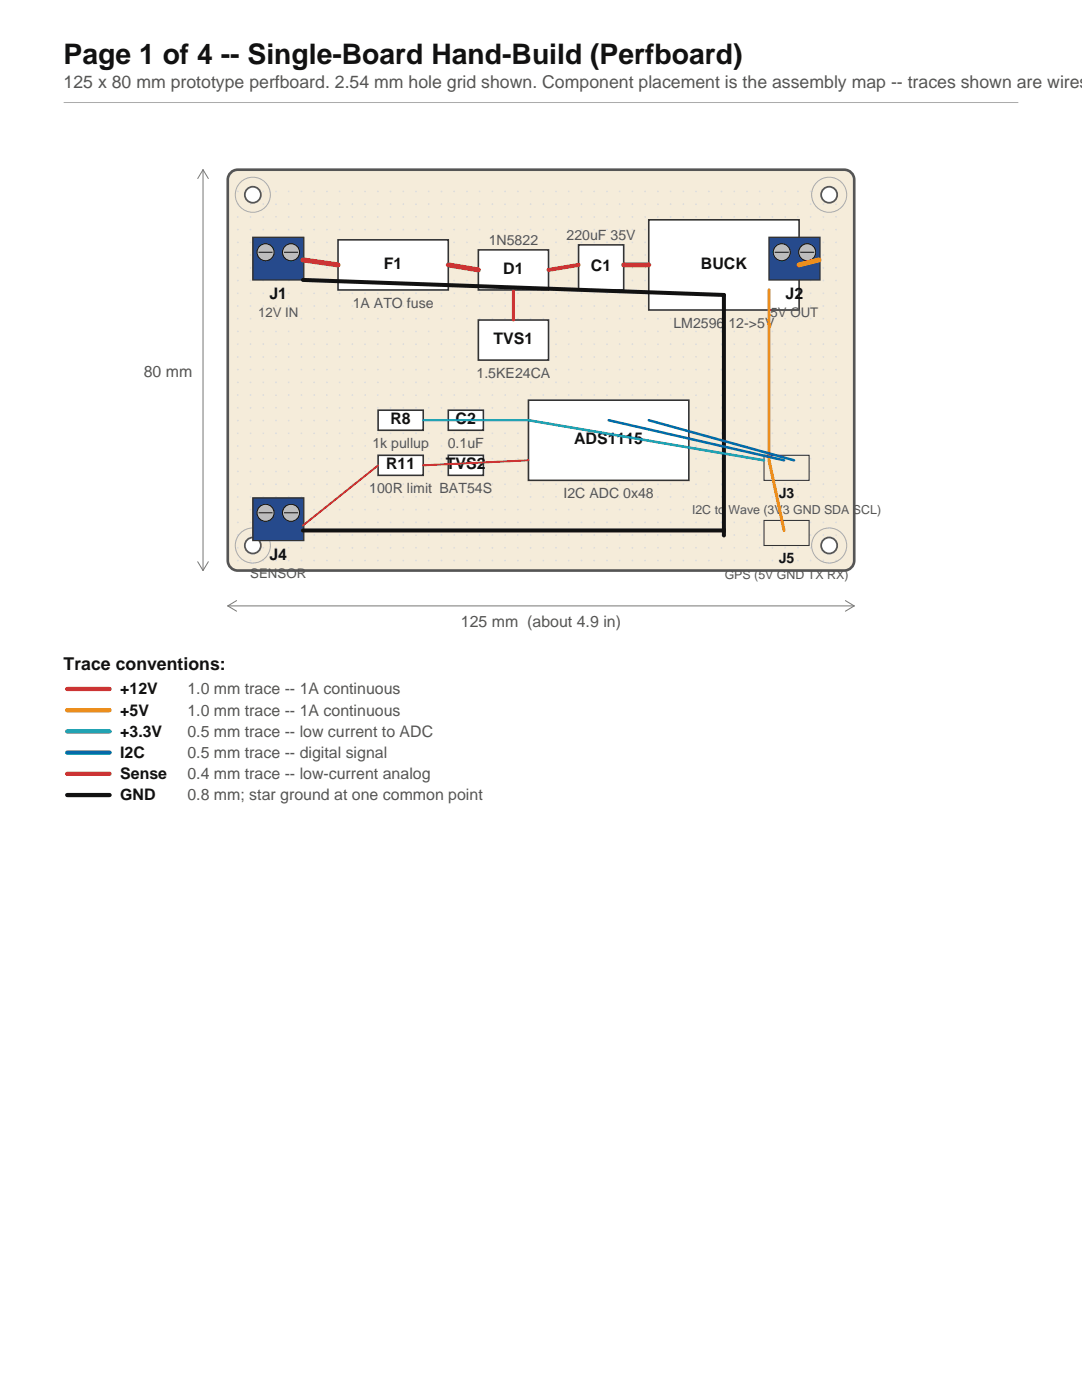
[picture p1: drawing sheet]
<svg xmlns="http://www.w3.org/2000/svg" width="216mm" height="279mm" viewBox="0 0 216 279" stroke-linecap="round" stroke-linejoin="round" font-family="sans-serif">
<defs><g id="words">
<text font-size="5.6" fill="#111" x="12.7" y="12.7">Page 1 of 4 -- Single-Board Hand-Build (Perfboard)</text>
<text font-size="3.5" fill="#555" x="12.7" y="17.6">125 x 80 mm prototype perfboard. 2.54 mm hole grid shown. Component placement is the assembly map -- traces shown are wires</text>
<text font-size="3.5" fill="#111" x="12.7" y="133.6">Trace conventions:</text>
<g font-size="3.2" fill="#111">
<text x="76.6" y="53.7">F1</text>
<text x="139.9" y="53.7">BUCK</text>
<text x="53.8" y="59.7">J1</text>
<text x="100.4" y="54.7">D1</text>
<text x="117.9" y="54.2">C1</text>
<text x="156.8" y="59.7">J2</text>
<text x="98.5" y="68.7">TVS1</text>
<text x="77.9" y="84.7">R8</text>
<text x="90.9" y="84.7">C2</text>
<text x="114.6" y="88.7">ADS1115</text>
<text x="77" y="93.7">R11</text>
<text x="89" y="93.7">TVS2</text>
<text x="53.8" y="111.7">J4</text>
<text x="24" y="138.6">+12V</text>
<text x="24" y="142.8">+5V</text>
<text x="24" y="147">+3.3V</text>
<text x="24" y="151.3">I2C</text>
<text x="24" y="155.5">Sense</text>
<text x="24" y="159.7">GND</text>
</g>
<g font-size="3.2" fill="#555">
<text x="28.7" y="75.3">80 mm</text>
<text x="92" y="125.2">125 mm (about 4.9 in)</text>
<text x="37.4" y="138.6">1.0 mm trace -- 1A continuous</text>
<text x="37.4" y="142.8">1.0 mm trace -- 1A continuous</text>
<text x="37.4" y="147">0.5 mm trace -- low current to ADC</text>
<text x="37.4" y="151.3">0.5 mm trace -- digital signal</text>
<text x="37.4" y="155.5">0.4 mm trace -- low-current analog</text>
<text x="37.4" y="159.7">0.8 mm; star ground at one common point</text>
</g>
<g font-size="2.8" fill="#555">
<text x="113" y="47.8">220uF 35V</text>
<text x="97.5" y="48.8">1N5822</text>
<text x="70.4" y="61.4">1A ATO fuse</text>
<text x="134.4" y="65.4">LM2596 12-&gt;5V</text>
<text x="95.1" y="75.4">1.5KE24CA</text>
<text x="74.3" y="89.4">1k pullup</text>
<text x="89.3" y="89.4">0.1uF</text>
<text x="73.7" y="98.4">100R limit BAT54S</text>
<text x="112.4" y="99.4">I2C ADC 0x48</text>
</g>
<g font-size="2.8" fill="#111">
<text x="155.4" y="99.4">J3</text>
<text x="155.4" y="112.4">J5</text>
</g>
<g font-size="2.6" fill="#555">
<text x="51.5" y="63.3">12V IN</text>
<text x="153.8" y="63.3">5V OUT</text>
<text x="49.9" y="115.3">SENSOR</text>
</g>
<g font-size="2.5" fill="#555">
<text x="138.1" y="102.6">I2C to Wave (3V3 GND SDA SCL)</text>
<text x="144.6" y="115.6">GPS (5V GND TX RX)</text>
</g>
</g></defs>
<path d="M12.7 20.5h190.5" fill="none" stroke="#aaa" stroke-width=".2"/>
<path d="M46 34.5l.9-.6h.5h121.1a2 2 0 0 1 2 2v76a2 2 0 0 1-2 2h-121.1a2 2 0 0 1-2-2v-76l.1-.6z" fill-rule="evenodd" fill="#f5ecda" stroke="#555" stroke-width=".53"/>
<g fill="#ddd">
<circle cx="47.4" cy="111.9" r=".18"/>
<circle cx="47.4" cy="109.3" r=".18"/>
<circle cx="47.4" cy="106.8" r=".18"/>
<circle cx="47.4" cy="104.2" r=".18"/>
<circle cx="47.4" cy="101.7" r=".18"/>
<circle cx="47.4" cy="99.2" r=".18"/>
<circle cx="47.4" cy="96.6" r=".18"/>
<circle cx="47.4" cy="94.1" r=".18"/>
<circle cx="47.4" cy="91.5" r=".18"/>
<circle cx="47.4" cy="89" r=".18"/>
<circle cx="47.4" cy="86.5" r=".18"/>
<circle cx="47.4" cy="83.9" r=".18"/>
<circle cx="47.4" cy="81.4" r=".18"/>
<circle cx="47.4" cy="78.8" r=".18"/>
<circle cx="47.4" cy="76.3" r=".18"/>
<circle cx="47.4" cy="73.8" r=".18"/>
<circle cx="47.4" cy="71.2" r=".18"/>
<circle cx="47.4" cy="68.7" r=".18"/>
<circle cx="47.4" cy="66.1" r=".18"/>
<circle cx="47.4" cy="63.6" r=".18"/>
<circle cx="47.4" cy="61.1" r=".18"/>
<circle cx="47.4" cy="58.5" r=".18"/>
<circle cx="47.4" cy="56" r=".18"/>
<circle cx="47.4" cy="53.4" r=".18"/>
<circle cx="47.4" cy="50.9" r=".18"/>
<circle cx="47.4" cy="48.4" r=".18"/>
<circle cx="47.4" cy="45.8" r=".18"/>
<circle cx="47.4" cy="43.3" r=".18"/>
<circle cx="47.4" cy="40.7" r=".18"/>
<circle cx="47.4" cy="38.2" r=".18"/>
<circle cx="50" cy="111.9" r=".18"/>
<circle cx="50" cy="109.3" r=".18"/>
<circle cx="50" cy="106.8" r=".18"/>
<circle cx="50" cy="104.2" r=".18"/>
<circle cx="50" cy="101.7" r=".18"/>
<circle cx="50" cy="99.2" r=".18"/>
<circle cx="50" cy="96.6" r=".18"/>
<circle cx="50" cy="94.1" r=".18"/>
<circle cx="50" cy="91.5" r=".18"/>
<circle cx="50" cy="89" r=".18"/>
<circle cx="50" cy="86.5" r=".18"/>
<circle cx="50" cy="83.9" r=".18"/>
<circle cx="50" cy="81.4" r=".18"/>
<circle cx="50" cy="78.8" r=".18"/>
<circle cx="50" cy="76.3" r=".18"/>
<circle cx="50" cy="73.8" r=".18"/>
<circle cx="50" cy="71.2" r=".18"/>
<circle cx="50" cy="68.7" r=".18"/>
<circle cx="50" cy="66.1" r=".18"/>
<circle cx="50" cy="63.6" r=".18"/>
<circle cx="50" cy="61.1" r=".18"/>
<circle cx="50" cy="58.5" r=".18"/>
<circle cx="50" cy="56" r=".18"/>
<circle cx="50" cy="53.4" r=".18"/>
<circle cx="50" cy="50.9" r=".18"/>
<circle cx="50" cy="48.4" r=".18"/>
<circle cx="50" cy="45.8" r=".18"/>
<circle cx="50" cy="43.3" r=".18"/>
<circle cx="50" cy="40.7" r=".18"/>
<circle cx="50" cy="38.2" r=".18"/>
<circle cx="52.5" cy="111.9" r=".18"/>
<circle cx="52.5" cy="109.3" r=".18"/>
<circle cx="52.5" cy="106.8" r=".18"/>
<circle cx="52.5" cy="104.2" r=".18"/>
<circle cx="52.5" cy="101.7" r=".18"/>
<circle cx="52.5" cy="99.2" r=".18"/>
<circle cx="52.5" cy="96.6" r=".18"/>
<circle cx="52.5" cy="94.1" r=".18"/>
<circle cx="52.5" cy="91.5" r=".18"/>
<circle cx="52.5" cy="89" r=".18"/>
<circle cx="52.5" cy="86.5" r=".18"/>
<circle cx="52.5" cy="83.9" r=".18"/>
<circle cx="52.5" cy="81.4" r=".18"/>
<circle cx="52.5" cy="78.8" r=".18"/>
<circle cx="52.5" cy="76.3" r=".18"/>
<circle cx="52.5" cy="73.8" r=".18"/>
<circle cx="52.5" cy="71.2" r=".18"/>
<circle cx="52.5" cy="68.7" r=".18"/>
<circle cx="52.5" cy="66.1" r=".18"/>
<circle cx="52.5" cy="63.6" r=".18"/>
<circle cx="52.5" cy="61.1" r=".18"/>
<circle cx="52.5" cy="58.5" r=".18"/>
<circle cx="52.5" cy="56" r=".18"/>
<circle cx="52.5" cy="53.4" r=".18"/>
<circle cx="52.5" cy="50.9" r=".18"/>
<circle cx="52.5" cy="48.4" r=".18"/>
<circle cx="52.5" cy="45.8" r=".18"/>
<circle cx="52.5" cy="43.3" r=".18"/>
<circle cx="52.5" cy="40.7" r=".18"/>
<circle cx="52.5" cy="38.2" r=".18"/>
<circle cx="55.1" cy="111.9" r=".18"/>
<circle cx="55.1" cy="109.3" r=".18"/>
<circle cx="55.1" cy="106.8" r=".18"/>
<circle cx="55.1" cy="104.2" r=".18"/>
<circle cx="55.1" cy="101.7" r=".18"/>
<circle cx="55.1" cy="99.2" r=".18"/>
<circle cx="55.1" cy="96.6" r=".18"/>
<circle cx="55.1" cy="94.1" r=".18"/>
<circle cx="55.1" cy="91.5" r=".18"/>
<circle cx="55.1" cy="89" r=".18"/>
<circle cx="55.1" cy="86.5" r=".18"/>
<circle cx="55.1" cy="83.9" r=".18"/>
<circle cx="55.1" cy="81.4" r=".18"/>
<circle cx="55.1" cy="78.8" r=".18"/>
<circle cx="55.1" cy="76.3" r=".18"/>
<circle cx="55.1" cy="73.8" r=".18"/>
<circle cx="55.1" cy="71.2" r=".18"/>
<circle cx="55.1" cy="68.7" r=".18"/>
<circle cx="55.1" cy="66.1" r=".18"/>
<circle cx="55.1" cy="63.6" r=".18"/>
<circle cx="55.1" cy="61.1" r=".18"/>
<circle cx="55.1" cy="58.5" r=".18"/>
<circle cx="55.1" cy="56" r=".18"/>
<circle cx="55.1" cy="53.4" r=".18"/>
<circle cx="55.1" cy="50.9" r=".18"/>
<circle cx="55.1" cy="48.4" r=".18"/>
<circle cx="55.1" cy="45.8" r=".18"/>
<circle cx="55.1" cy="43.3" r=".18"/>
<circle cx="55.1" cy="40.7" r=".18"/>
<circle cx="55.1" cy="38.2" r=".18"/>
<circle cx="57.6" cy="111.9" r=".18"/>
<circle cx="57.6" cy="109.3" r=".18"/>
<circle cx="57.6" cy="106.8" r=".18"/>
<circle cx="57.6" cy="104.2" r=".18"/>
<circle cx="57.6" cy="101.7" r=".18"/>
<circle cx="57.6" cy="99.2" r=".18"/>
<circle cx="57.6" cy="96.6" r=".18"/>
<circle cx="57.6" cy="94.1" r=".18"/>
<circle cx="57.6" cy="91.5" r=".18"/>
<circle cx="57.6" cy="89" r=".18"/>
<circle cx="57.6" cy="86.5" r=".18"/>
<circle cx="57.6" cy="83.9" r=".18"/>
<circle cx="57.6" cy="81.4" r=".18"/>
<circle cx="57.6" cy="78.8" r=".18"/>
<circle cx="57.6" cy="76.3" r=".18"/>
<circle cx="57.6" cy="73.8" r=".18"/>
<circle cx="57.6" cy="71.2" r=".18"/>
<circle cx="57.6" cy="68.7" r=".18"/>
<circle cx="57.6" cy="66.1" r=".18"/>
<circle cx="57.6" cy="63.6" r=".18"/>
<circle cx="57.6" cy="61.1" r=".18"/>
<circle cx="57.6" cy="58.5" r=".18"/>
<circle cx="57.6" cy="56" r=".18"/>
<circle cx="57.6" cy="53.4" r=".18"/>
<circle cx="57.6" cy="50.9" r=".18"/>
<circle cx="57.6" cy="48.4" r=".18"/>
<circle cx="57.6" cy="45.8" r=".18"/>
<circle cx="57.6" cy="43.3" r=".18"/>
<circle cx="57.6" cy="40.7" r=".18"/>
<circle cx="57.6" cy="38.2" r=".18"/>
<circle cx="60.1" cy="111.9" r=".18"/>
<circle cx="60.1" cy="109.3" r=".18"/>
<circle cx="60.1" cy="106.8" r=".18"/>
<circle cx="60.1" cy="104.2" r=".18"/>
<circle cx="60.1" cy="101.7" r=".18"/>
<circle cx="60.1" cy="99.2" r=".18"/>
<circle cx="60.1" cy="96.6" r=".18"/>
<circle cx="60.1" cy="94.1" r=".18"/>
<circle cx="60.1" cy="91.5" r=".18"/>
<circle cx="60.1" cy="89" r=".18"/>
<circle cx="60.1" cy="86.5" r=".18"/>
<circle cx="60.1" cy="83.9" r=".18"/>
<circle cx="60.1" cy="81.4" r=".18"/>
<circle cx="60.1" cy="78.8" r=".18"/>
<circle cx="60.1" cy="76.3" r=".18"/>
<circle cx="60.1" cy="73.8" r=".18"/>
<circle cx="60.1" cy="71.2" r=".18"/>
<circle cx="60.1" cy="68.7" r=".18"/>
<circle cx="60.1" cy="66.1" r=".18"/>
<circle cx="60.1" cy="63.6" r=".18"/>
<circle cx="60.1" cy="61.1" r=".18"/>
<circle cx="60.1" cy="58.5" r=".18"/>
<circle cx="60.1" cy="56" r=".18"/>
<circle cx="60.1" cy="53.4" r=".18"/>
<circle cx="60.1" cy="50.9" r=".18"/>
<circle cx="60.1" cy="48.4" r=".18"/>
<circle cx="60.1" cy="45.8" r=".18"/>
<circle cx="60.1" cy="43.3" r=".18"/>
<circle cx="60.1" cy="40.7" r=".18"/>
<circle cx="60.1" cy="38.2" r=".18"/>
<circle cx="62.7" cy="111.9" r=".18"/>
<circle cx="62.7" cy="109.3" r=".18"/>
<circle cx="62.7" cy="106.8" r=".18"/>
<circle cx="62.7" cy="104.2" r=".18"/>
<circle cx="62.7" cy="101.7" r=".18"/>
<circle cx="62.7" cy="99.2" r=".18"/>
<circle cx="62.7" cy="96.6" r=".18"/>
<circle cx="62.7" cy="94.1" r=".18"/>
<circle cx="62.7" cy="91.5" r=".18"/>
<circle cx="62.7" cy="89" r=".18"/>
<circle cx="62.7" cy="86.5" r=".18"/>
<circle cx="62.7" cy="83.9" r=".18"/>
<circle cx="62.7" cy="81.4" r=".18"/>
<circle cx="62.7" cy="78.8" r=".18"/>
<circle cx="62.7" cy="76.3" r=".18"/>
<circle cx="62.7" cy="73.8" r=".18"/>
<circle cx="62.7" cy="71.2" r=".18"/>
<circle cx="62.7" cy="68.7" r=".18"/>
<circle cx="62.7" cy="66.1" r=".18"/>
<circle cx="62.7" cy="63.6" r=".18"/>
<circle cx="62.7" cy="61.1" r=".18"/>
<circle cx="62.7" cy="58.5" r=".18"/>
<circle cx="62.7" cy="56" r=".18"/>
<circle cx="62.7" cy="53.4" r=".18"/>
<circle cx="62.7" cy="50.9" r=".18"/>
<circle cx="62.7" cy="48.4" r=".18"/>
<circle cx="62.7" cy="45.8" r=".18"/>
<circle cx="62.7" cy="43.3" r=".18"/>
<circle cx="62.7" cy="40.7" r=".18"/>
<circle cx="62.7" cy="38.2" r=".18"/>
<circle cx="65.2" cy="111.9" r=".18"/>
<circle cx="65.2" cy="109.3" r=".18"/>
<circle cx="65.2" cy="106.8" r=".18"/>
<circle cx="65.2" cy="104.2" r=".18"/>
<circle cx="65.2" cy="101.7" r=".18"/>
<circle cx="65.2" cy="99.2" r=".18"/>
<circle cx="65.2" cy="96.6" r=".18"/>
<circle cx="65.2" cy="94.1" r=".18"/>
<circle cx="65.2" cy="91.5" r=".18"/>
<circle cx="65.2" cy="89" r=".18"/>
<circle cx="65.2" cy="86.5" r=".18"/>
<circle cx="65.2" cy="83.9" r=".18"/>
<circle cx="65.2" cy="81.4" r=".18"/>
<circle cx="65.2" cy="78.8" r=".18"/>
<circle cx="65.2" cy="76.3" r=".18"/>
<circle cx="65.2" cy="73.8" r=".18"/>
<circle cx="65.2" cy="71.2" r=".18"/>
<circle cx="65.2" cy="68.7" r=".18"/>
<circle cx="65.2" cy="66.1" r=".18"/>
<circle cx="65.2" cy="63.6" r=".18"/>
<circle cx="65.2" cy="61.1" r=".18"/>
<circle cx="65.2" cy="58.5" r=".18"/>
<circle cx="65.2" cy="56" r=".18"/>
<circle cx="65.2" cy="53.4" r=".18"/>
<circle cx="65.2" cy="50.9" r=".18"/>
<circle cx="65.2" cy="48.4" r=".18"/>
<circle cx="65.2" cy="45.8" r=".18"/>
<circle cx="65.2" cy="43.3" r=".18"/>
<circle cx="65.2" cy="40.7" r=".18"/>
<circle cx="65.2" cy="38.2" r=".18"/>
<circle cx="67.8" cy="111.9" r=".18"/>
<circle cx="67.8" cy="109.3" r=".18"/>
<circle cx="67.8" cy="106.8" r=".18"/>
<circle cx="67.8" cy="104.2" r=".18"/>
<circle cx="67.8" cy="101.7" r=".18"/>
<circle cx="67.8" cy="99.2" r=".18"/>
<circle cx="67.8" cy="96.6" r=".18"/>
<circle cx="67.8" cy="94.1" r=".18"/>
<circle cx="67.8" cy="91.5" r=".18"/>
<circle cx="67.8" cy="89" r=".18"/>
<circle cx="67.8" cy="86.5" r=".18"/>
<circle cx="67.8" cy="83.9" r=".18"/>
<circle cx="67.8" cy="81.4" r=".18"/>
<circle cx="67.8" cy="78.8" r=".18"/>
<circle cx="67.8" cy="76.3" r=".18"/>
<circle cx="67.8" cy="73.8" r=".18"/>
<circle cx="67.8" cy="71.2" r=".18"/>
<circle cx="67.8" cy="68.7" r=".18"/>
<circle cx="67.8" cy="66.1" r=".18"/>
<circle cx="67.8" cy="63.6" r=".18"/>
<circle cx="67.8" cy="61.1" r=".18"/>
<circle cx="67.8" cy="58.5" r=".18"/>
<circle cx="67.8" cy="56" r=".18"/>
<circle cx="67.8" cy="53.4" r=".18"/>
<circle cx="67.8" cy="50.9" r=".18"/>
<circle cx="67.8" cy="48.4" r=".18"/>
<circle cx="67.8" cy="45.8" r=".18"/>
<circle cx="67.8" cy="43.3" r=".18"/>
<circle cx="67.8" cy="40.7" r=".18"/>
<circle cx="67.8" cy="38.2" r=".18"/>
<circle cx="70.3" cy="111.9" r=".18"/>
<circle cx="70.3" cy="109.3" r=".18"/>
<circle cx="70.3" cy="106.8" r=".18"/>
<circle cx="70.3" cy="104.2" r=".18"/>
<circle cx="70.3" cy="101.7" r=".18"/>
<circle cx="70.3" cy="99.2" r=".18"/>
<circle cx="70.3" cy="96.6" r=".18"/>
<circle cx="70.3" cy="94.1" r=".18"/>
<circle cx="70.3" cy="91.5" r=".18"/>
<circle cx="70.3" cy="89" r=".18"/>
<circle cx="70.3" cy="86.5" r=".18"/>
<circle cx="70.3" cy="83.9" r=".18"/>
<circle cx="70.3" cy="81.4" r=".18"/>
<circle cx="70.3" cy="78.8" r=".18"/>
<circle cx="70.3" cy="76.3" r=".18"/>
<circle cx="70.3" cy="73.8" r=".18"/>
<circle cx="70.3" cy="71.2" r=".18"/>
<circle cx="70.3" cy="68.7" r=".18"/>
<circle cx="70.3" cy="66.1" r=".18"/>
<circle cx="70.3" cy="63.6" r=".18"/>
<circle cx="70.3" cy="61.1" r=".18"/>
<circle cx="70.3" cy="58.5" r=".18"/>
<circle cx="70.3" cy="56" r=".18"/>
<circle cx="70.3" cy="53.4" r=".18"/>
<circle cx="70.3" cy="50.9" r=".18"/>
<circle cx="70.3" cy="48.4" r=".18"/>
<circle cx="70.3" cy="45.8" r=".18"/>
<circle cx="70.3" cy="43.3" r=".18"/>
<circle cx="70.3" cy="40.7" r=".18"/>
<circle cx="70.3" cy="38.2" r=".18"/>
<circle cx="72.8" cy="111.9" r=".18"/>
<circle cx="72.8" cy="109.3" r=".18"/>
<circle cx="72.8" cy="106.8" r=".18"/>
<circle cx="72.8" cy="104.2" r=".18"/>
<circle cx="72.8" cy="101.7" r=".18"/>
<circle cx="72.8" cy="99.2" r=".18"/>
<circle cx="72.8" cy="96.6" r=".18"/>
<circle cx="72.8" cy="94.1" r=".18"/>
<circle cx="72.8" cy="91.5" r=".18"/>
<circle cx="72.8" cy="89" r=".18"/>
<circle cx="72.8" cy="86.5" r=".18"/>
<circle cx="72.8" cy="83.9" r=".18"/>
<circle cx="72.8" cy="81.4" r=".18"/>
<circle cx="72.8" cy="78.8" r=".18"/>
<circle cx="72.8" cy="76.3" r=".18"/>
<circle cx="72.8" cy="73.8" r=".18"/>
<circle cx="72.8" cy="71.2" r=".18"/>
<circle cx="72.8" cy="68.7" r=".18"/>
<circle cx="72.8" cy="66.1" r=".18"/>
<circle cx="72.8" cy="63.6" r=".18"/>
<circle cx="72.8" cy="61.1" r=".18"/>
<circle cx="72.8" cy="58.5" r=".18"/>
<circle cx="72.8" cy="56" r=".18"/>
<circle cx="72.8" cy="53.4" r=".18"/>
<circle cx="72.8" cy="50.9" r=".18"/>
<circle cx="72.8" cy="48.4" r=".18"/>
<circle cx="72.8" cy="45.8" r=".18"/>
<circle cx="72.8" cy="43.3" r=".18"/>
<circle cx="72.8" cy="40.7" r=".18"/>
<circle cx="72.8" cy="38.2" r=".18"/>
<circle cx="75.4" cy="111.9" r=".18"/>
<circle cx="75.4" cy="109.3" r=".18"/>
<circle cx="75.4" cy="106.8" r=".18"/>
<circle cx="75.4" cy="104.2" r=".18"/>
<circle cx="75.4" cy="101.7" r=".18"/>
<circle cx="75.4" cy="99.2" r=".18"/>
<circle cx="75.4" cy="96.6" r=".18"/>
<circle cx="75.4" cy="94.1" r=".18"/>
<circle cx="75.4" cy="91.5" r=".18"/>
<circle cx="75.4" cy="89" r=".18"/>
<circle cx="75.4" cy="86.5" r=".18"/>
<circle cx="75.4" cy="83.9" r=".18"/>
<circle cx="75.4" cy="81.4" r=".18"/>
<circle cx="75.4" cy="78.8" r=".18"/>
<circle cx="75.4" cy="76.3" r=".18"/>
<circle cx="75.4" cy="73.8" r=".18"/>
<circle cx="75.4" cy="71.2" r=".18"/>
<circle cx="75.4" cy="68.7" r=".18"/>
<circle cx="75.4" cy="66.1" r=".18"/>
<circle cx="75.4" cy="63.6" r=".18"/>
<circle cx="75.4" cy="61.1" r=".18"/>
<circle cx="75.4" cy="58.5" r=".18"/>
<circle cx="75.4" cy="56" r=".18"/>
<circle cx="75.4" cy="53.4" r=".18"/>
<circle cx="75.4" cy="50.9" r=".18"/>
<circle cx="75.4" cy="48.4" r=".18"/>
<circle cx="75.4" cy="45.8" r=".18"/>
<circle cx="75.4" cy="43.3" r=".18"/>
<circle cx="75.4" cy="40.7" r=".18"/>
<circle cx="75.4" cy="38.2" r=".18"/>
<circle cx="77.9" cy="111.9" r=".18"/>
<circle cx="77.9" cy="109.3" r=".18"/>
<circle cx="77.9" cy="106.8" r=".18"/>
<circle cx="77.9" cy="104.2" r=".18"/>
<circle cx="77.9" cy="101.7" r=".18"/>
<circle cx="77.9" cy="99.2" r=".18"/>
<circle cx="77.9" cy="96.6" r=".18"/>
<circle cx="77.9" cy="94.1" r=".18"/>
<circle cx="77.9" cy="91.5" r=".18"/>
<circle cx="77.9" cy="89" r=".18"/>
<circle cx="77.9" cy="86.5" r=".18"/>
<circle cx="77.9" cy="83.9" r=".18"/>
<circle cx="77.9" cy="81.4" r=".18"/>
<circle cx="77.9" cy="78.8" r=".18"/>
<circle cx="77.9" cy="76.3" r=".18"/>
<circle cx="77.9" cy="73.8" r=".18"/>
<circle cx="77.9" cy="71.2" r=".18"/>
<circle cx="77.9" cy="68.7" r=".18"/>
<circle cx="77.9" cy="66.1" r=".18"/>
<circle cx="77.9" cy="63.6" r=".18"/>
<circle cx="77.9" cy="61.1" r=".18"/>
<circle cx="77.9" cy="58.5" r=".18"/>
<circle cx="77.9" cy="56" r=".18"/>
<circle cx="77.9" cy="53.4" r=".18"/>
<circle cx="77.9" cy="50.9" r=".18"/>
<circle cx="77.9" cy="48.4" r=".18"/>
<circle cx="77.9" cy="45.8" r=".18"/>
<circle cx="77.9" cy="43.3" r=".18"/>
<circle cx="77.9" cy="40.7" r=".18"/>
<circle cx="77.9" cy="38.2" r=".18"/>
<circle cx="80.5" cy="111.9" r=".18"/>
<circle cx="80.5" cy="109.3" r=".18"/>
<circle cx="80.5" cy="106.8" r=".18"/>
<circle cx="80.5" cy="104.2" r=".18"/>
<circle cx="80.5" cy="101.7" r=".18"/>
<circle cx="80.5" cy="99.2" r=".18"/>
<circle cx="80.5" cy="96.6" r=".18"/>
<circle cx="80.5" cy="94.1" r=".18"/>
<circle cx="80.5" cy="91.5" r=".18"/>
<circle cx="80.5" cy="89" r=".18"/>
<circle cx="80.5" cy="86.5" r=".18"/>
<circle cx="80.5" cy="83.9" r=".18"/>
<circle cx="80.5" cy="81.4" r=".18"/>
<circle cx="80.5" cy="78.8" r=".18"/>
<circle cx="80.5" cy="76.3" r=".18"/>
<circle cx="80.5" cy="73.8" r=".18"/>
<circle cx="80.5" cy="71.2" r=".18"/>
<circle cx="80.5" cy="68.7" r=".18"/>
<circle cx="80.5" cy="66.1" r=".18"/>
<circle cx="80.5" cy="63.6" r=".18"/>
<circle cx="80.5" cy="61.1" r=".18"/>
<circle cx="80.5" cy="58.5" r=".18"/>
<circle cx="80.5" cy="56" r=".18"/>
<circle cx="80.5" cy="53.4" r=".18"/>
<circle cx="80.5" cy="50.9" r=".18"/>
<circle cx="80.5" cy="48.4" r=".18"/>
<circle cx="80.5" cy="45.8" r=".18"/>
<circle cx="80.5" cy="43.3" r=".18"/>
<circle cx="80.5" cy="40.7" r=".18"/>
<circle cx="80.5" cy="38.2" r=".18"/>
<circle cx="83" cy="111.9" r=".18"/>
<circle cx="83" cy="109.3" r=".18"/>
<circle cx="83" cy="106.8" r=".18"/>
<circle cx="83" cy="104.2" r=".18"/>
<circle cx="83" cy="101.7" r=".18"/>
<circle cx="83" cy="99.2" r=".18"/>
<circle cx="83" cy="96.6" r=".18"/>
<circle cx="83" cy="94.1" r=".18"/>
<circle cx="83" cy="91.5" r=".18"/>
<circle cx="83" cy="89" r=".18"/>
<circle cx="83" cy="86.5" r=".18"/>
<circle cx="83" cy="83.9" r=".18"/>
<circle cx="83" cy="81.4" r=".18"/>
<circle cx="83" cy="78.8" r=".18"/>
<circle cx="83" cy="76.3" r=".18"/>
<circle cx="83" cy="73.8" r=".18"/>
<circle cx="83" cy="71.2" r=".18"/>
<circle cx="83" cy="68.7" r=".18"/>
<circle cx="83" cy="66.1" r=".18"/>
<circle cx="83" cy="63.6" r=".18"/>
<circle cx="83" cy="61.1" r=".18"/>
<circle cx="83" cy="58.5" r=".18"/>
<circle cx="83" cy="56" r=".18"/>
<circle cx="83" cy="53.4" r=".18"/>
<circle cx="83" cy="50.9" r=".18"/>
<circle cx="83" cy="48.4" r=".18"/>
<circle cx="83" cy="45.8" r=".18"/>
<circle cx="83" cy="43.3" r=".18"/>
<circle cx="83" cy="40.7" r=".18"/>
<circle cx="83" cy="38.2" r=".18"/>
<circle cx="85.5" cy="111.9" r=".18"/>
<circle cx="85.5" cy="109.3" r=".18"/>
<circle cx="85.5" cy="106.8" r=".18"/>
<circle cx="85.5" cy="104.2" r=".18"/>
<circle cx="85.5" cy="101.7" r=".18"/>
<circle cx="85.5" cy="99.2" r=".18"/>
<circle cx="85.5" cy="96.6" r=".18"/>
<circle cx="85.5" cy="94.1" r=".18"/>
<circle cx="85.5" cy="91.5" r=".18"/>
<circle cx="85.5" cy="89" r=".18"/>
<circle cx="85.5" cy="86.5" r=".18"/>
<circle cx="85.5" cy="83.9" r=".18"/>
<circle cx="85.5" cy="81.4" r=".18"/>
<circle cx="85.5" cy="78.8" r=".18"/>
<circle cx="85.5" cy="76.3" r=".18"/>
<circle cx="85.5" cy="73.8" r=".18"/>
<circle cx="85.5" cy="71.2" r=".18"/>
<circle cx="85.5" cy="68.7" r=".18"/>
<circle cx="85.5" cy="66.1" r=".18"/>
<circle cx="85.5" cy="63.6" r=".18"/>
<circle cx="85.5" cy="61.1" r=".18"/>
<circle cx="85.5" cy="58.5" r=".18"/>
<circle cx="85.5" cy="56" r=".18"/>
<circle cx="85.5" cy="53.4" r=".18"/>
<circle cx="85.5" cy="50.9" r=".18"/>
<circle cx="85.5" cy="48.4" r=".18"/>
<circle cx="85.5" cy="45.8" r=".18"/>
<circle cx="85.5" cy="43.3" r=".18"/>
<circle cx="85.5" cy="40.7" r=".18"/>
<circle cx="85.5" cy="38.2" r=".18"/>
<circle cx="88.1" cy="111.9" r=".18"/>
<circle cx="88.1" cy="109.3" r=".18"/>
<circle cx="88.1" cy="106.8" r=".18"/>
<circle cx="88.1" cy="104.2" r=".18"/>
<circle cx="88.1" cy="101.7" r=".18"/>
<circle cx="88.1" cy="99.2" r=".18"/>
<circle cx="88.1" cy="96.6" r=".18"/>
<circle cx="88.1" cy="94.1" r=".18"/>
<circle cx="88.1" cy="91.5" r=".18"/>
<circle cx="88.1" cy="89" r=".18"/>
<circle cx="88.1" cy="86.5" r=".18"/>
<circle cx="88.1" cy="83.9" r=".18"/>
<circle cx="88.1" cy="81.4" r=".18"/>
<circle cx="88.1" cy="78.8" r=".18"/>
<circle cx="88.1" cy="76.3" r=".18"/>
<circle cx="88.1" cy="73.8" r=".18"/>
<circle cx="88.1" cy="71.2" r=".18"/>
<circle cx="88.1" cy="68.7" r=".18"/>
<circle cx="88.1" cy="66.1" r=".18"/>
<circle cx="88.1" cy="63.6" r=".18"/>
<circle cx="88.1" cy="61.1" r=".18"/>
<circle cx="88.1" cy="58.5" r=".18"/>
<circle cx="88.1" cy="56" r=".18"/>
<circle cx="88.1" cy="53.4" r=".18"/>
<circle cx="88.1" cy="50.9" r=".18"/>
<circle cx="88.1" cy="48.4" r=".18"/>
<circle cx="88.1" cy="45.8" r=".18"/>
<circle cx="88.1" cy="43.3" r=".18"/>
<circle cx="88.1" cy="40.7" r=".18"/>
<circle cx="88.1" cy="38.2" r=".18"/>
<circle cx="90.6" cy="111.9" r=".18"/>
<circle cx="90.6" cy="109.3" r=".18"/>
<circle cx="90.6" cy="106.8" r=".18"/>
<circle cx="90.6" cy="104.2" r=".18"/>
<circle cx="90.6" cy="101.7" r=".18"/>
<circle cx="90.6" cy="99.2" r=".18"/>
<circle cx="90.6" cy="96.6" r=".18"/>
<circle cx="90.6" cy="94.1" r=".18"/>
<circle cx="90.6" cy="91.5" r=".18"/>
<circle cx="90.6" cy="89" r=".18"/>
<circle cx="90.6" cy="86.5" r=".18"/>
<circle cx="90.6" cy="83.9" r=".18"/>
<circle cx="90.6" cy="81.4" r=".18"/>
<circle cx="90.6" cy="78.8" r=".18"/>
<circle cx="90.6" cy="76.3" r=".18"/>
<circle cx="90.6" cy="73.8" r=".18"/>
<circle cx="90.6" cy="71.2" r=".18"/>
<circle cx="90.6" cy="68.7" r=".18"/>
<circle cx="90.6" cy="66.1" r=".18"/>
<circle cx="90.6" cy="63.6" r=".18"/>
<circle cx="90.6" cy="61.1" r=".18"/>
<circle cx="90.6" cy="58.5" r=".18"/>
<circle cx="90.6" cy="56" r=".18"/>
<circle cx="90.6" cy="53.4" r=".18"/>
<circle cx="90.6" cy="50.9" r=".18"/>
<circle cx="90.6" cy="48.4" r=".18"/>
<circle cx="90.6" cy="45.8" r=".18"/>
<circle cx="90.6" cy="43.3" r=".18"/>
<circle cx="90.6" cy="40.7" r=".18"/>
<circle cx="90.6" cy="38.2" r=".18"/>
<circle cx="93.2" cy="111.9" r=".18"/>
<circle cx="93.2" cy="109.3" r=".18"/>
<circle cx="93.2" cy="106.8" r=".18"/>
<circle cx="93.2" cy="104.2" r=".18"/>
<circle cx="93.2" cy="101.7" r=".18"/>
<circle cx="93.2" cy="99.2" r=".18"/>
<circle cx="93.2" cy="96.6" r=".18"/>
<circle cx="93.2" cy="94.1" r=".18"/>
<circle cx="93.2" cy="91.5" r=".18"/>
<circle cx="93.2" cy="89" r=".18"/>
<circle cx="93.2" cy="86.5" r=".18"/>
<circle cx="93.2" cy="83.9" r=".18"/>
<circle cx="93.2" cy="81.4" r=".18"/>
<circle cx="93.2" cy="78.8" r=".18"/>
<circle cx="93.2" cy="76.3" r=".18"/>
<circle cx="93.2" cy="73.8" r=".18"/>
<circle cx="93.2" cy="71.2" r=".18"/>
<circle cx="93.2" cy="68.7" r=".18"/>
<circle cx="93.2" cy="66.1" r=".18"/>
<circle cx="93.2" cy="63.6" r=".18"/>
<circle cx="93.2" cy="61.1" r=".18"/>
<circle cx="93.2" cy="58.5" r=".18"/>
<circle cx="93.2" cy="56" r=".18"/>
<circle cx="93.2" cy="53.4" r=".18"/>
<circle cx="93.2" cy="50.9" r=".18"/>
<circle cx="93.2" cy="48.4" r=".18"/>
<circle cx="93.2" cy="45.8" r=".18"/>
<circle cx="93.2" cy="43.3" r=".18"/>
<circle cx="93.2" cy="40.7" r=".18"/>
<circle cx="93.2" cy="38.2" r=".18"/>
<circle cx="95.7" cy="111.9" r=".18"/>
<circle cx="95.7" cy="109.3" r=".18"/>
<circle cx="95.7" cy="106.8" r=".18"/>
<circle cx="95.7" cy="104.2" r=".18"/>
<circle cx="95.7" cy="101.7" r=".18"/>
<circle cx="95.7" cy="99.2" r=".18"/>
<circle cx="95.7" cy="96.6" r=".18"/>
<circle cx="95.7" cy="94.1" r=".18"/>
<circle cx="95.7" cy="91.5" r=".18"/>
<circle cx="95.7" cy="89" r=".18"/>
<circle cx="95.7" cy="86.5" r=".18"/>
<circle cx="95.7" cy="83.9" r=".18"/>
<circle cx="95.7" cy="81.4" r=".18"/>
<circle cx="95.7" cy="78.8" r=".18"/>
<circle cx="95.7" cy="76.3" r=".18"/>
<circle cx="95.7" cy="73.8" r=".18"/>
<circle cx="95.7" cy="71.2" r=".18"/>
<circle cx="95.7" cy="68.7" r=".18"/>
<circle cx="95.7" cy="66.1" r=".18"/>
<circle cx="95.7" cy="63.6" r=".18"/>
<circle cx="95.7" cy="61.1" r=".18"/>
<circle cx="95.7" cy="58.5" r=".18"/>
<circle cx="95.7" cy="56" r=".18"/>
<circle cx="95.7" cy="53.4" r=".18"/>
<circle cx="95.7" cy="50.9" r=".18"/>
<circle cx="95.7" cy="48.4" r=".18"/>
<circle cx="95.7" cy="45.8" r=".18"/>
<circle cx="95.7" cy="43.3" r=".18"/>
<circle cx="95.7" cy="40.7" r=".18"/>
<circle cx="95.7" cy="38.2" r=".18"/>
<circle cx="98.2" cy="111.9" r=".18"/>
<circle cx="98.2" cy="109.3" r=".18"/>
<circle cx="98.2" cy="106.8" r=".18"/>
<circle cx="98.2" cy="104.2" r=".18"/>
<circle cx="98.2" cy="101.7" r=".18"/>
<circle cx="98.2" cy="99.2" r=".18"/>
<circle cx="98.2" cy="96.6" r=".18"/>
<circle cx="98.2" cy="94.1" r=".18"/>
<circle cx="98.2" cy="91.5" r=".18"/>
<circle cx="98.2" cy="89" r=".18"/>
<circle cx="98.2" cy="86.5" r=".18"/>
<circle cx="98.2" cy="83.9" r=".18"/>
<circle cx="98.2" cy="81.4" r=".18"/>
<circle cx="98.2" cy="78.8" r=".18"/>
<circle cx="98.2" cy="76.3" r=".18"/>
<circle cx="98.2" cy="73.8" r=".18"/>
<circle cx="98.2" cy="71.2" r=".18"/>
<circle cx="98.2" cy="68.7" r=".18"/>
<circle cx="98.2" cy="66.1" r=".18"/>
<circle cx="98.2" cy="63.6" r=".18"/>
<circle cx="98.2" cy="61.1" r=".18"/>
<circle cx="98.2" cy="58.5" r=".18"/>
<circle cx="98.2" cy="56" r=".18"/>
<circle cx="98.2" cy="53.4" r=".18"/>
<circle cx="98.2" cy="50.9" r=".18"/>
<circle cx="98.2" cy="48.4" r=".18"/>
<circle cx="98.2" cy="45.8" r=".18"/>
<circle cx="98.2" cy="43.3" r=".18"/>
<circle cx="98.2" cy="40.7" r=".18"/>
<circle cx="98.2" cy="38.2" r=".18"/>
<circle cx="100.8" cy="111.9" r=".18"/>
<circle cx="100.8" cy="109.3" r=".18"/>
<circle cx="100.8" cy="106.8" r=".18"/>
<circle cx="100.8" cy="104.2" r=".18"/>
<circle cx="100.8" cy="101.7" r=".18"/>
<circle cx="100.8" cy="99.2" r=".18"/>
<circle cx="100.8" cy="96.6" r=".18"/>
<circle cx="100.8" cy="94.1" r=".18"/>
<circle cx="100.8" cy="91.5" r=".18"/>
<circle cx="100.8" cy="89" r=".18"/>
<circle cx="100.8" cy="86.5" r=".18"/>
<circle cx="100.8" cy="83.9" r=".18"/>
<circle cx="100.8" cy="81.4" r=".18"/>
<circle cx="100.8" cy="78.8" r=".18"/>
<circle cx="100.8" cy="76.3" r=".18"/>
<circle cx="100.8" cy="73.8" r=".18"/>
<circle cx="100.8" cy="71.2" r=".18"/>
<circle cx="100.8" cy="68.7" r=".18"/>
<circle cx="100.8" cy="66.1" r=".18"/>
<circle cx="100.8" cy="63.6" r=".18"/>
<circle cx="100.8" cy="61.1" r=".18"/>
<circle cx="100.8" cy="58.5" r=".18"/>
<circle cx="100.8" cy="56" r=".18"/>
<circle cx="100.8" cy="53.4" r=".18"/>
<circle cx="100.8" cy="50.9" r=".18"/>
<circle cx="100.8" cy="48.4" r=".18"/>
<circle cx="100.8" cy="45.8" r=".18"/>
<circle cx="100.8" cy="43.3" r=".18"/>
<circle cx="100.8" cy="40.7" r=".18"/>
<circle cx="100.8" cy="38.2" r=".18"/>
<circle cx="103.3" cy="111.9" r=".18"/>
<circle cx="103.3" cy="109.3" r=".18"/>
<circle cx="103.3" cy="106.8" r=".18"/>
<circle cx="103.3" cy="104.2" r=".18"/>
<circle cx="103.3" cy="101.7" r=".18"/>
<circle cx="103.3" cy="99.2" r=".18"/>
<circle cx="103.3" cy="96.6" r=".18"/>
<circle cx="103.3" cy="94.1" r=".18"/>
<circle cx="103.3" cy="91.5" r=".18"/>
<circle cx="103.3" cy="89" r=".18"/>
<circle cx="103.3" cy="86.5" r=".18"/>
<circle cx="103.3" cy="83.9" r=".18"/>
<circle cx="103.3" cy="81.4" r=".18"/>
<circle cx="103.3" cy="78.8" r=".18"/>
<circle cx="103.3" cy="76.3" r=".18"/>
<circle cx="103.3" cy="73.8" r=".18"/>
<circle cx="103.3" cy="71.2" r=".18"/>
<circle cx="103.3" cy="68.7" r=".18"/>
<circle cx="103.3" cy="66.1" r=".18"/>
<circle cx="103.3" cy="63.6" r=".18"/>
<circle cx="103.3" cy="61.1" r=".18"/>
<circle cx="103.3" cy="58.5" r=".18"/>
<circle cx="103.3" cy="56" r=".18"/>
<circle cx="103.3" cy="53.4" r=".18"/>
<circle cx="103.3" cy="50.9" r=".18"/>
<circle cx="103.3" cy="48.4" r=".18"/>
<circle cx="103.3" cy="45.8" r=".18"/>
<circle cx="103.3" cy="43.3" r=".18"/>
<circle cx="103.3" cy="40.7" r=".18"/>
<circle cx="103.3" cy="38.2" r=".18"/>
<circle cx="105.9" cy="111.9" r=".18"/>
<circle cx="105.9" cy="109.3" r=".18"/>
<circle cx="105.9" cy="106.8" r=".18"/>
<circle cx="105.9" cy="104.2" r=".18"/>
<circle cx="105.9" cy="101.7" r=".18"/>
<circle cx="105.9" cy="99.2" r=".18"/>
<circle cx="105.9" cy="96.6" r=".18"/>
<circle cx="105.9" cy="94.1" r=".18"/>
<circle cx="105.9" cy="91.5" r=".18"/>
<circle cx="105.9" cy="89" r=".18"/>
<circle cx="105.9" cy="86.5" r=".18"/>
<circle cx="105.9" cy="83.9" r=".18"/>
<circle cx="105.9" cy="81.4" r=".18"/>
<circle cx="105.9" cy="78.8" r=".18"/>
<circle cx="105.9" cy="76.3" r=".18"/>
<circle cx="105.9" cy="73.8" r=".18"/>
<circle cx="105.9" cy="71.2" r=".18"/>
<circle cx="105.9" cy="68.7" r=".18"/>
<circle cx="105.9" cy="66.1" r=".18"/>
<circle cx="105.9" cy="63.6" r=".18"/>
<circle cx="105.9" cy="61.1" r=".18"/>
<circle cx="105.9" cy="58.5" r=".18"/>
<circle cx="105.9" cy="56" r=".18"/>
<circle cx="105.9" cy="53.4" r=".18"/>
<circle cx="105.9" cy="50.9" r=".18"/>
<circle cx="105.9" cy="48.4" r=".18"/>
<circle cx="105.9" cy="45.8" r=".18"/>
<circle cx="105.9" cy="43.3" r=".18"/>
<circle cx="105.9" cy="40.7" r=".18"/>
<circle cx="105.9" cy="38.2" r=".18"/>
<circle cx="108.4" cy="111.9" r=".18"/>
<circle cx="108.4" cy="109.3" r=".18"/>
<circle cx="108.4" cy="106.8" r=".18"/>
<circle cx="108.4" cy="104.2" r=".18"/>
<circle cx="108.4" cy="101.7" r=".18"/>
<circle cx="108.4" cy="99.2" r=".18"/>
<circle cx="108.4" cy="96.6" r=".18"/>
<circle cx="108.4" cy="94.1" r=".18"/>
<circle cx="108.4" cy="91.5" r=".18"/>
<circle cx="108.4" cy="89" r=".18"/>
<circle cx="108.4" cy="86.5" r=".18"/>
<circle cx="108.4" cy="83.9" r=".18"/>
<circle cx="108.4" cy="81.4" r=".18"/>
<circle cx="108.4" cy="78.8" r=".18"/>
<circle cx="108.4" cy="76.3" r=".18"/>
<circle cx="108.4" cy="73.8" r=".18"/>
<circle cx="108.4" cy="71.2" r=".18"/>
<circle cx="108.4" cy="68.7" r=".18"/>
<circle cx="108.4" cy="66.1" r=".18"/>
<circle cx="108.4" cy="63.6" r=".18"/>
<circle cx="108.4" cy="61.1" r=".18"/>
<circle cx="108.4" cy="58.5" r=".18"/>
<circle cx="108.4" cy="56" r=".18"/>
<circle cx="108.4" cy="53.4" r=".18"/>
<circle cx="108.4" cy="50.9" r=".18"/>
<circle cx="108.4" cy="48.4" r=".18"/>
<circle cx="108.4" cy="45.8" r=".18"/>
<circle cx="108.4" cy="43.3" r=".18"/>
<circle cx="108.4" cy="40.7" r=".18"/>
<circle cx="108.4" cy="38.2" r=".18"/>
<circle cx="110.9" cy="111.9" r=".18"/>
<circle cx="110.9" cy="109.3" r=".18"/>
<circle cx="110.9" cy="106.8" r=".18"/>
<circle cx="110.9" cy="104.2" r=".18"/>
<circle cx="110.9" cy="101.7" r=".18"/>
<circle cx="110.9" cy="99.2" r=".18"/>
<circle cx="110.9" cy="96.6" r=".18"/>
<circle cx="110.9" cy="94.1" r=".18"/>
<circle cx="110.9" cy="91.5" r=".18"/>
<circle cx="110.9" cy="89" r=".18"/>
<circle cx="110.9" cy="86.5" r=".18"/>
<circle cx="110.9" cy="83.9" r=".18"/>
<circle cx="110.9" cy="81.4" r=".18"/>
<circle cx="110.9" cy="78.8" r=".18"/>
<circle cx="110.9" cy="76.3" r=".18"/>
<circle cx="110.9" cy="73.8" r=".18"/>
<circle cx="110.9" cy="71.2" r=".18"/>
<circle cx="110.9" cy="68.7" r=".18"/>
<circle cx="110.9" cy="66.1" r=".18"/>
<circle cx="110.9" cy="63.6" r=".18"/>
<circle cx="110.9" cy="61.1" r=".18"/>
<circle cx="110.9" cy="58.5" r=".18"/>
<circle cx="110.9" cy="56" r=".18"/>
<circle cx="110.9" cy="53.4" r=".18"/>
<circle cx="110.9" cy="50.9" r=".18"/>
<circle cx="110.9" cy="48.4" r=".18"/>
<circle cx="110.9" cy="45.8" r=".18"/>
<circle cx="110.9" cy="43.3" r=".18"/>
<circle cx="110.9" cy="40.7" r=".18"/>
<circle cx="110.9" cy="38.2" r=".18"/>
<circle cx="113.5" cy="111.9" r=".18"/>
<circle cx="113.5" cy="109.3" r=".18"/>
<circle cx="113.5" cy="106.8" r=".18"/>
<circle cx="113.5" cy="104.2" r=".18"/>
<circle cx="113.5" cy="101.7" r=".18"/>
<circle cx="113.5" cy="99.2" r=".18"/>
<circle cx="113.5" cy="96.6" r=".18"/>
<circle cx="113.5" cy="94.1" r=".18"/>
<circle cx="113.5" cy="91.5" r=".18"/>
<circle cx="113.5" cy="89" r=".18"/>
<circle cx="113.5" cy="86.5" r=".18"/>
<circle cx="113.5" cy="83.9" r=".18"/>
<circle cx="113.5" cy="81.4" r=".18"/>
<circle cx="113.5" cy="78.8" r=".18"/>
<circle cx="113.5" cy="76.3" r=".18"/>
<circle cx="113.5" cy="73.8" r=".18"/>
<circle cx="113.5" cy="71.2" r=".18"/>
<circle cx="113.5" cy="68.7" r=".18"/>
<circle cx="113.5" cy="66.1" r=".18"/>
<circle cx="113.5" cy="63.6" r=".18"/>
<circle cx="113.5" cy="61.1" r=".18"/>
<circle cx="113.5" cy="58.5" r=".18"/>
<circle cx="113.5" cy="56" r=".18"/>
<circle cx="113.5" cy="53.4" r=".18"/>
<circle cx="113.5" cy="50.9" r=".18"/>
<circle cx="113.5" cy="48.4" r=".18"/>
<circle cx="113.5" cy="45.8" r=".18"/>
<circle cx="113.5" cy="43.3" r=".18"/>
<circle cx="113.5" cy="40.7" r=".18"/>
<circle cx="113.5" cy="38.2" r=".18"/>
<circle cx="116" cy="111.9" r=".18"/>
<circle cx="116" cy="109.3" r=".18"/>
<circle cx="116" cy="106.8" r=".18"/>
<circle cx="116" cy="104.2" r=".18"/>
<circle cx="116" cy="101.7" r=".18"/>
<circle cx="116" cy="99.2" r=".18"/>
<circle cx="116" cy="96.6" r=".18"/>
<circle cx="116" cy="94.1" r=".18"/>
<circle cx="116" cy="91.5" r=".18"/>
<circle cx="116" cy="89" r=".18"/>
<circle cx="116" cy="86.5" r=".18"/>
<circle cx="116" cy="83.9" r=".18"/>
<circle cx="116" cy="81.4" r=".18"/>
<circle cx="116" cy="78.8" r=".18"/>
<circle cx="116" cy="76.3" r=".18"/>
<circle cx="116" cy="73.8" r=".18"/>
<circle cx="116" cy="71.2" r=".18"/>
<circle cx="116" cy="68.7" r=".18"/>
<circle cx="116" cy="66.1" r=".18"/>
<circle cx="116" cy="63.6" r=".18"/>
<circle cx="116" cy="61.1" r=".18"/>
<circle cx="116" cy="58.5" r=".18"/>
<circle cx="116" cy="56" r=".18"/>
<circle cx="116" cy="53.4" r=".18"/>
<circle cx="116" cy="50.9" r=".18"/>
<circle cx="116" cy="48.4" r=".18"/>
<circle cx="116" cy="45.8" r=".18"/>
<circle cx="116" cy="43.3" r=".18"/>
<circle cx="116" cy="40.7" r=".18"/>
<circle cx="116" cy="38.2" r=".18"/>
<circle cx="118.6" cy="111.9" r=".18"/>
<circle cx="118.6" cy="109.3" r=".18"/>
<circle cx="118.6" cy="106.8" r=".18"/>
<circle cx="118.6" cy="104.2" r=".18"/>
<circle cx="118.6" cy="101.7" r=".18"/>
<circle cx="118.6" cy="99.2" r=".18"/>
<circle cx="118.6" cy="96.6" r=".18"/>
<circle cx="118.6" cy="94.1" r=".18"/>
<circle cx="118.6" cy="91.5" r=".18"/>
<circle cx="118.6" cy="89" r=".18"/>
<circle cx="118.6" cy="86.5" r=".18"/>
<circle cx="118.6" cy="83.9" r=".18"/>
<circle cx="118.6" cy="81.4" r=".18"/>
<circle cx="118.6" cy="78.8" r=".18"/>
<circle cx="118.6" cy="76.3" r=".18"/>
<circle cx="118.6" cy="73.8" r=".18"/>
<circle cx="118.6" cy="71.2" r=".18"/>
<circle cx="118.6" cy="68.7" r=".18"/>
<circle cx="118.6" cy="66.1" r=".18"/>
<circle cx="118.6" cy="63.6" r=".18"/>
<circle cx="118.6" cy="61.1" r=".18"/>
<circle cx="118.6" cy="58.5" r=".18"/>
<circle cx="118.6" cy="56" r=".18"/>
<circle cx="118.6" cy="53.4" r=".18"/>
<circle cx="118.6" cy="50.9" r=".18"/>
<circle cx="118.6" cy="48.4" r=".18"/>
<circle cx="118.6" cy="45.8" r=".18"/>
<circle cx="118.6" cy="43.3" r=".18"/>
<circle cx="118.6" cy="40.7" r=".18"/>
<circle cx="118.6" cy="38.2" r=".18"/>
<circle cx="121.1" cy="111.9" r=".18"/>
<circle cx="121.1" cy="109.3" r=".18"/>
<circle cx="121.1" cy="106.8" r=".18"/>
<circle cx="121.1" cy="104.2" r=".18"/>
<circle cx="121.1" cy="101.7" r=".18"/>
<circle cx="121.1" cy="99.2" r=".18"/>
<circle cx="121.1" cy="96.6" r=".18"/>
<circle cx="121.1" cy="94.1" r=".18"/>
<circle cx="121.1" cy="91.5" r=".18"/>
<circle cx="121.1" cy="89" r=".18"/>
<circle cx="121.1" cy="86.5" r=".18"/>
<circle cx="121.1" cy="83.9" r=".18"/>
<circle cx="121.1" cy="81.4" r=".18"/>
<circle cx="121.1" cy="78.8" r=".18"/>
<circle cx="121.1" cy="76.3" r=".18"/>
<circle cx="121.1" cy="73.8" r=".18"/>
<circle cx="121.1" cy="71.2" r=".18"/>
<circle cx="121.1" cy="68.7" r=".18"/>
<circle cx="121.1" cy="66.1" r=".18"/>
<circle cx="121.1" cy="63.6" r=".18"/>
<circle cx="121.1" cy="61.1" r=".18"/>
<circle cx="121.1" cy="58.5" r=".18"/>
<circle cx="121.1" cy="56" r=".18"/>
<circle cx="121.1" cy="53.4" r=".18"/>
<circle cx="121.1" cy="50.9" r=".18"/>
<circle cx="121.1" cy="48.4" r=".18"/>
<circle cx="121.1" cy="45.8" r=".18"/>
<circle cx="121.1" cy="43.3" r=".18"/>
<circle cx="121.1" cy="40.7" r=".18"/>
<circle cx="121.1" cy="38.2" r=".18"/>
<circle cx="123.7" cy="111.9" r=".18"/>
<circle cx="123.7" cy="109.3" r=".18"/>
<circle cx="123.7" cy="106.8" r=".18"/>
<circle cx="123.7" cy="104.2" r=".18"/>
<circle cx="123.7" cy="101.7" r=".18"/>
<circle cx="123.7" cy="99.2" r=".18"/>
<circle cx="123.7" cy="96.6" r=".18"/>
<circle cx="123.7" cy="94.1" r=".18"/>
<circle cx="123.7" cy="91.5" r=".18"/>
<circle cx="123.7" cy="89" r=".18"/>
<circle cx="123.7" cy="86.5" r=".18"/>
<circle cx="123.7" cy="83.9" r=".18"/>
<circle cx="123.7" cy="81.4" r=".18"/>
<circle cx="123.7" cy="78.8" r=".18"/>
<circle cx="123.7" cy="76.3" r=".18"/>
<circle cx="123.7" cy="73.8" r=".18"/>
<circle cx="123.7" cy="71.2" r=".18"/>
<circle cx="123.7" cy="68.7" r=".18"/>
<circle cx="123.7" cy="66.1" r=".18"/>
<circle cx="123.7" cy="63.6" r=".18"/>
<circle cx="123.7" cy="61.1" r=".18"/>
<circle cx="123.7" cy="58.5" r=".18"/>
<circle cx="123.7" cy="56" r=".18"/>
<circle cx="123.7" cy="53.4" r=".18"/>
<circle cx="123.7" cy="50.9" r=".18"/>
<circle cx="123.7" cy="48.4" r=".18"/>
<circle cx="123.7" cy="45.8" r=".18"/>
<circle cx="123.7" cy="43.3" r=".18"/>
<circle cx="123.7" cy="40.7" r=".18"/>
<circle cx="123.7" cy="38.2" r=".18"/>
<circle cx="126.2" cy="111.9" r=".18"/>
<circle cx="126.2" cy="109.3" r=".18"/>
<circle cx="126.2" cy="106.8" r=".18"/>
<circle cx="126.2" cy="104.2" r=".18"/>
<circle cx="126.2" cy="101.7" r=".18"/>
<circle cx="126.2" cy="99.2" r=".18"/>
<circle cx="126.2" cy="96.6" r=".18"/>
<circle cx="126.2" cy="94.1" r=".18"/>
<circle cx="126.2" cy="91.5" r=".18"/>
<circle cx="126.2" cy="89" r=".18"/>
<circle cx="126.2" cy="86.5" r=".18"/>
<circle cx="126.2" cy="83.9" r=".18"/>
<circle cx="126.2" cy="81.4" r=".18"/>
<circle cx="126.2" cy="78.8" r=".18"/>
<circle cx="126.2" cy="76.3" r=".18"/>
<circle cx="126.2" cy="73.8" r=".18"/>
<circle cx="126.2" cy="71.2" r=".18"/>
<circle cx="126.2" cy="68.7" r=".18"/>
<circle cx="126.2" cy="66.1" r=".18"/>
<circle cx="126.2" cy="63.6" r=".18"/>
<circle cx="126.2" cy="61.1" r=".18"/>
<circle cx="126.2" cy="58.5" r=".18"/>
<circle cx="126.2" cy="56" r=".18"/>
<circle cx="126.2" cy="53.4" r=".18"/>
<circle cx="126.2" cy="50.9" r=".18"/>
<circle cx="126.2" cy="48.4" r=".18"/>
<circle cx="126.2" cy="45.8" r=".18"/>
<circle cx="126.2" cy="43.3" r=".18"/>
<circle cx="126.2" cy="40.7" r=".18"/>
<circle cx="126.2" cy="38.2" r=".18"/>
<circle cx="128.7" cy="111.9" r=".18"/>
<circle cx="128.7" cy="109.3" r=".18"/>
<circle cx="128.7" cy="106.8" r=".18"/>
<circle cx="128.7" cy="104.2" r=".18"/>
<circle cx="128.7" cy="101.7" r=".18"/>
<circle cx="128.7" cy="99.2" r=".18"/>
<circle cx="128.7" cy="96.6" r=".18"/>
<circle cx="128.7" cy="94.1" r=".18"/>
<circle cx="128.7" cy="91.5" r=".18"/>
<circle cx="128.7" cy="89" r=".18"/>
<circle cx="128.7" cy="86.5" r=".18"/>
<circle cx="128.7" cy="83.9" r=".18"/>
<circle cx="128.7" cy="81.4" r=".18"/>
<circle cx="128.7" cy="78.8" r=".18"/>
<circle cx="128.7" cy="76.3" r=".18"/>
<circle cx="128.7" cy="73.8" r=".18"/>
<circle cx="128.7" cy="71.2" r=".18"/>
<circle cx="128.7" cy="68.7" r=".18"/>
<circle cx="128.7" cy="66.1" r=".18"/>
<circle cx="128.7" cy="63.6" r=".18"/>
<circle cx="128.7" cy="61.1" r=".18"/>
<circle cx="128.7" cy="58.5" r=".18"/>
<circle cx="128.7" cy="56" r=".18"/>
<circle cx="128.7" cy="53.4" r=".18"/>
<circle cx="128.7" cy="50.9" r=".18"/>
<circle cx="128.7" cy="48.4" r=".18"/>
<circle cx="128.7" cy="45.8" r=".18"/>
<circle cx="128.7" cy="43.3" r=".18"/>
<circle cx="128.7" cy="40.7" r=".18"/>
<circle cx="128.7" cy="38.2" r=".18"/>
<circle cx="131.3" cy="111.9" r=".18"/>
<circle cx="131.3" cy="109.3" r=".18"/>
<circle cx="131.3" cy="106.8" r=".18"/>
<circle cx="131.3" cy="104.2" r=".18"/>
<circle cx="131.3" cy="101.7" r=".18"/>
<circle cx="131.3" cy="99.2" r=".18"/>
<circle cx="131.3" cy="96.6" r=".18"/>
<circle cx="131.3" cy="94.1" r=".18"/>
<circle cx="131.3" cy="91.5" r=".18"/>
<circle cx="131.3" cy="89" r=".18"/>
<circle cx="131.3" cy="86.5" r=".18"/>
<circle cx="131.3" cy="83.9" r=".18"/>
<circle cx="131.3" cy="81.4" r=".18"/>
<circle cx="131.3" cy="78.8" r=".18"/>
<circle cx="131.3" cy="76.3" r=".18"/>
<circle cx="131.3" cy="73.8" r=".18"/>
<circle cx="131.3" cy="71.2" r=".18"/>
<circle cx="131.3" cy="68.7" r=".18"/>
<circle cx="131.3" cy="66.1" r=".18"/>
<circle cx="131.3" cy="63.6" r=".18"/>
<circle cx="131.3" cy="61.1" r=".18"/>
<circle cx="131.3" cy="58.5" r=".18"/>
<circle cx="131.3" cy="56" r=".18"/>
<circle cx="131.3" cy="53.4" r=".18"/>
<circle cx="131.3" cy="50.9" r=".18"/>
<circle cx="131.3" cy="48.4" r=".18"/>
<circle cx="131.3" cy="45.8" r=".18"/>
<circle cx="131.3" cy="43.3" r=".18"/>
<circle cx="131.3" cy="40.7" r=".18"/>
<circle cx="131.3" cy="38.2" r=".18"/>
<circle cx="133.8" cy="111.9" r=".18"/>
<circle cx="133.8" cy="109.3" r=".18"/>
<circle cx="133.8" cy="106.8" r=".18"/>
<circle cx="133.8" cy="104.2" r=".18"/>
<circle cx="133.8" cy="101.7" r=".18"/>
<circle cx="133.8" cy="99.2" r=".18"/>
<circle cx="133.8" cy="96.6" r=".18"/>
<circle cx="133.8" cy="94.1" r=".18"/>
<circle cx="133.8" cy="91.5" r=".18"/>
<circle cx="133.8" cy="89" r=".18"/>
<circle cx="133.8" cy="86.5" r=".18"/>
<circle cx="133.8" cy="83.9" r=".18"/>
<circle cx="133.8" cy="81.4" r=".18"/>
<circle cx="133.8" cy="78.8" r=".18"/>
<circle cx="133.8" cy="76.3" r=".18"/>
<circle cx="133.8" cy="73.8" r=".18"/>
<circle cx="133.8" cy="71.2" r=".18"/>
<circle cx="133.8" cy="68.7" r=".18"/>
<circle cx="133.8" cy="66.1" r=".18"/>
<circle cx="133.8" cy="63.6" r=".18"/>
<circle cx="133.8" cy="61.1" r=".18"/>
<circle cx="133.8" cy="58.5" r=".18"/>
<circle cx="133.8" cy="56" r=".18"/>
<circle cx="133.8" cy="53.4" r=".18"/>
<circle cx="133.8" cy="50.9" r=".18"/>
<circle cx="133.8" cy="48.4" r=".18"/>
<circle cx="133.8" cy="45.8" r=".18"/>
<circle cx="133.8" cy="43.3" r=".18"/>
<circle cx="133.8" cy="40.7" r=".18"/>
<circle cx="133.8" cy="38.2" r=".18"/>
<circle cx="136.4" cy="111.9" r=".18"/>
<circle cx="136.4" cy="109.3" r=".18"/>
<circle cx="136.4" cy="106.8" r=".18"/>
<circle cx="136.4" cy="104.2" r=".18"/>
<circle cx="136.4" cy="101.7" r=".18"/>
<circle cx="136.4" cy="99.2" r=".18"/>
<circle cx="136.4" cy="96.6" r=".18"/>
<circle cx="136.4" cy="94.1" r=".18"/>
<circle cx="136.4" cy="91.5" r=".18"/>
<circle cx="136.4" cy="89" r=".18"/>
<circle cx="136.4" cy="86.5" r=".18"/>
<circle cx="136.4" cy="83.9" r=".18"/>
<circle cx="136.4" cy="81.4" r=".18"/>
<circle cx="136.4" cy="78.8" r=".18"/>
<circle cx="136.4" cy="76.3" r=".18"/>
<circle cx="136.4" cy="73.8" r=".18"/>
<circle cx="136.4" cy="71.2" r=".18"/>
<circle cx="136.4" cy="68.7" r=".18"/>
<circle cx="136.4" cy="66.1" r=".18"/>
<circle cx="136.4" cy="63.6" r=".18"/>
<circle cx="136.4" cy="61.1" r=".18"/>
<circle cx="136.4" cy="58.5" r=".18"/>
<circle cx="136.4" cy="56" r=".18"/>
<circle cx="136.4" cy="53.4" r=".18"/>
<circle cx="136.4" cy="50.9" r=".18"/>
<circle cx="136.4" cy="48.4" r=".18"/>
<circle cx="136.4" cy="45.8" r=".18"/>
<circle cx="136.4" cy="43.3" r=".18"/>
<circle cx="136.4" cy="40.7" r=".18"/>
<circle cx="136.4" cy="38.2" r=".18"/>
<circle cx="138.9" cy="111.9" r=".18"/>
<circle cx="138.9" cy="109.3" r=".18"/>
<circle cx="138.9" cy="106.8" r=".18"/>
<circle cx="138.9" cy="104.2" r=".18"/>
<circle cx="138.9" cy="101.7" r=".18"/>
<circle cx="138.9" cy="99.2" r=".18"/>
<circle cx="138.9" cy="96.6" r=".18"/>
<circle cx="138.9" cy="94.1" r=".18"/>
<circle cx="138.9" cy="91.5" r=".18"/>
<circle cx="138.9" cy="89" r=".18"/>
<circle cx="138.9" cy="86.5" r=".18"/>
<circle cx="138.9" cy="83.9" r=".18"/>
<circle cx="138.9" cy="81.4" r=".18"/>
<circle cx="138.9" cy="78.8" r=".18"/>
<circle cx="138.9" cy="76.3" r=".18"/>
<circle cx="138.9" cy="73.8" r=".18"/>
<circle cx="138.9" cy="71.2" r=".18"/>
<circle cx="138.9" cy="68.7" r=".18"/>
<circle cx="138.9" cy="66.1" r=".18"/>
<circle cx="138.9" cy="63.6" r=".18"/>
<circle cx="138.9" cy="61.1" r=".18"/>
<circle cx="138.9" cy="58.5" r=".18"/>
<circle cx="138.9" cy="56" r=".18"/>
<circle cx="138.9" cy="53.4" r=".18"/>
<circle cx="138.9" cy="50.9" r=".18"/>
<circle cx="138.9" cy="48.4" r=".18"/>
<circle cx="138.9" cy="45.8" r=".18"/>
<circle cx="138.9" cy="43.3" r=".18"/>
<circle cx="138.9" cy="40.7" r=".18"/>
<circle cx="138.9" cy="38.2" r=".18"/>
<circle cx="141.4" cy="111.9" r=".18"/>
<circle cx="141.4" cy="109.3" r=".18"/>
<circle cx="141.4" cy="106.8" r=".18"/>
<circle cx="141.4" cy="104.2" r=".18"/>
<circle cx="141.4" cy="101.7" r=".18"/>
<circle cx="141.4" cy="99.2" r=".18"/>
<circle cx="141.4" cy="96.6" r=".18"/>
<circle cx="141.4" cy="94.1" r=".18"/>
<circle cx="141.4" cy="91.5" r=".18"/>
<circle cx="141.4" cy="89" r=".18"/>
<circle cx="141.4" cy="86.5" r=".18"/>
<circle cx="141.4" cy="83.9" r=".18"/>
<circle cx="141.4" cy="81.4" r=".18"/>
<circle cx="141.4" cy="78.8" r=".18"/>
<circle cx="141.4" cy="76.3" r=".18"/>
<circle cx="141.4" cy="73.8" r=".18"/>
<circle cx="141.4" cy="71.2" r=".18"/>
<circle cx="141.4" cy="68.7" r=".18"/>
<circle cx="141.4" cy="66.1" r=".18"/>
<circle cx="141.4" cy="63.6" r=".18"/>
<circle cx="141.4" cy="61.1" r=".18"/>
<circle cx="141.4" cy="58.5" r=".18"/>
<circle cx="141.4" cy="56" r=".18"/>
<circle cx="141.4" cy="53.4" r=".18"/>
<circle cx="141.4" cy="50.9" r=".18"/>
<circle cx="141.4" cy="48.4" r=".18"/>
<circle cx="141.4" cy="45.8" r=".18"/>
<circle cx="141.4" cy="43.3" r=".18"/>
<circle cx="141.4" cy="40.7" r=".18"/>
<circle cx="141.4" cy="38.2" r=".18"/>
<circle cx="144" cy="111.9" r=".18"/>
<circle cx="144" cy="109.3" r=".18"/>
<circle cx="144" cy="106.8" r=".18"/>
<circle cx="144" cy="104.2" r=".18"/>
<circle cx="144" cy="101.7" r=".18"/>
<circle cx="144" cy="99.2" r=".18"/>
<circle cx="144" cy="96.6" r=".18"/>
<circle cx="144" cy="94.1" r=".18"/>
<circle cx="144" cy="91.5" r=".18"/>
<circle cx="144" cy="89" r=".18"/>
<circle cx="144" cy="86.5" r=".18"/>
<circle cx="144" cy="83.9" r=".18"/>
<circle cx="144" cy="81.4" r=".18"/>
<circle cx="144" cy="78.8" r=".18"/>
<circle cx="144" cy="76.3" r=".18"/>
<circle cx="144" cy="73.8" r=".18"/>
<circle cx="144" cy="71.2" r=".18"/>
<circle cx="144" cy="68.7" r=".18"/>
<circle cx="144" cy="66.1" r=".18"/>
<circle cx="144" cy="63.6" r=".18"/>
<circle cx="144" cy="61.1" r=".18"/>
<circle cx="144" cy="58.5" r=".18"/>
<circle cx="144" cy="56" r=".18"/>
<circle cx="144" cy="53.4" r=".18"/>
<circle cx="144" cy="50.9" r=".18"/>
<circle cx="144" cy="48.4" r=".18"/>
<circle cx="144" cy="45.8" r=".18"/>
<circle cx="144" cy="43.3" r=".18"/>
<circle cx="144" cy="40.7" r=".18"/>
<circle cx="144" cy="38.2" r=".18"/>
<circle cx="146.5" cy="111.9" r=".18"/>
<circle cx="146.5" cy="109.3" r=".18"/>
<circle cx="146.5" cy="106.8" r=".18"/>
<circle cx="146.5" cy="104.2" r=".18"/>
<circle cx="146.5" cy="101.7" r=".18"/>
<circle cx="146.5" cy="99.2" r=".18"/>
<circle cx="146.5" cy="96.6" r=".18"/>
<circle cx="146.5" cy="94.1" r=".18"/>
<circle cx="146.5" cy="91.5" r=".18"/>
<circle cx="146.5" cy="89" r=".18"/>
<circle cx="146.5" cy="86.5" r=".18"/>
<circle cx="146.5" cy="83.9" r=".18"/>
<circle cx="146.5" cy="81.4" r=".18"/>
<circle cx="146.5" cy="78.8" r=".18"/>
<circle cx="146.5" cy="76.3" r=".18"/>
<circle cx="146.5" cy="73.8" r=".18"/>
<circle cx="146.5" cy="71.2" r=".18"/>
<circle cx="146.5" cy="68.7" r=".18"/>
<circle cx="146.5" cy="66.1" r=".18"/>
<circle cx="146.5" cy="63.6" r=".18"/>
<circle cx="146.5" cy="61.1" r=".18"/>
<circle cx="146.5" cy="58.5" r=".18"/>
<circle cx="146.5" cy="56" r=".18"/>
<circle cx="146.5" cy="53.4" r=".18"/>
<circle cx="146.5" cy="50.9" r=".18"/>
<circle cx="146.5" cy="48.4" r=".18"/>
<circle cx="146.5" cy="45.8" r=".18"/>
<circle cx="146.5" cy="43.3" r=".18"/>
<circle cx="146.5" cy="40.7" r=".18"/>
<circle cx="146.5" cy="38.2" r=".18"/>
<circle cx="149.1" cy="111.9" r=".18"/>
<circle cx="149.1" cy="109.3" r=".18"/>
<circle cx="149.1" cy="106.8" r=".18"/>
<circle cx="149.1" cy="104.2" r=".18"/>
<circle cx="149.1" cy="101.7" r=".18"/>
<circle cx="149.1" cy="99.2" r=".18"/>
<circle cx="149.1" cy="96.6" r=".18"/>
<circle cx="149.1" cy="94.1" r=".18"/>
<circle cx="149.1" cy="91.5" r=".18"/>
<circle cx="149.1" cy="89" r=".18"/>
<circle cx="149.1" cy="86.5" r=".18"/>
<circle cx="149.1" cy="83.9" r=".18"/>
<circle cx="149.1" cy="81.4" r=".18"/>
<circle cx="149.1" cy="78.8" r=".18"/>
<circle cx="149.1" cy="76.3" r=".18"/>
<circle cx="149.1" cy="73.8" r=".18"/>
<circle cx="149.1" cy="71.2" r=".18"/>
<circle cx="149.1" cy="68.7" r=".18"/>
<circle cx="149.1" cy="66.1" r=".18"/>
<circle cx="149.1" cy="63.6" r=".18"/>
<circle cx="149.1" cy="61.1" r=".18"/>
<circle cx="149.1" cy="58.5" r=".18"/>
<circle cx="149.1" cy="56" r=".18"/>
<circle cx="149.1" cy="53.4" r=".18"/>
<circle cx="149.1" cy="50.9" r=".18"/>
<circle cx="149.1" cy="48.4" r=".18"/>
<circle cx="149.1" cy="45.8" r=".18"/>
<circle cx="149.1" cy="43.3" r=".18"/>
<circle cx="149.1" cy="40.7" r=".18"/>
<circle cx="149.1" cy="38.2" r=".18"/>
<circle cx="151.6" cy="111.9" r=".18"/>
<circle cx="151.6" cy="109.3" r=".18"/>
<circle cx="151.6" cy="106.8" r=".18"/>
<circle cx="151.6" cy="104.2" r=".18"/>
<circle cx="151.6" cy="101.7" r=".18"/>
<circle cx="151.6" cy="99.2" r=".18"/>
<circle cx="151.6" cy="96.6" r=".18"/>
<circle cx="151.6" cy="94.1" r=".18"/>
<circle cx="151.6" cy="91.5" r=".18"/>
<circle cx="151.6" cy="89" r=".18"/>
<circle cx="151.6" cy="86.5" r=".18"/>
<circle cx="151.6" cy="83.9" r=".18"/>
<circle cx="151.6" cy="81.4" r=".18"/>
<circle cx="151.6" cy="78.8" r=".18"/>
<circle cx="151.6" cy="76.3" r=".18"/>
<circle cx="151.6" cy="73.8" r=".18"/>
<circle cx="151.6" cy="71.2" r=".18"/>
<circle cx="151.6" cy="68.7" r=".18"/>
<circle cx="151.6" cy="66.1" r=".18"/>
<circle cx="151.6" cy="63.6" r=".18"/>
<circle cx="151.6" cy="61.1" r=".18"/>
<circle cx="151.6" cy="58.5" r=".18"/>
<circle cx="151.6" cy="56" r=".18"/>
<circle cx="151.6" cy="53.4" r=".18"/>
<circle cx="151.6" cy="50.9" r=".18"/>
<circle cx="151.6" cy="48.4" r=".18"/>
<circle cx="151.6" cy="45.8" r=".18"/>
<circle cx="151.6" cy="43.3" r=".18"/>
<circle cx="151.6" cy="40.7" r=".18"/>
<circle cx="151.6" cy="38.2" r=".18"/>
<circle cx="154.1" cy="111.9" r=".18"/>
<circle cx="154.1" cy="109.3" r=".18"/>
<circle cx="154.1" cy="106.8" r=".18"/>
<circle cx="154.1" cy="104.2" r=".18"/>
<circle cx="154.1" cy="101.7" r=".18"/>
<circle cx="154.1" cy="99.2" r=".18"/>
<circle cx="154.1" cy="96.6" r=".18"/>
<circle cx="154.1" cy="94.1" r=".18"/>
<circle cx="154.1" cy="91.5" r=".18"/>
<circle cx="154.1" cy="89" r=".18"/>
<circle cx="154.1" cy="86.5" r=".18"/>
<circle cx="154.1" cy="83.9" r=".18"/>
<circle cx="154.1" cy="81.4" r=".18"/>
<circle cx="154.1" cy="78.8" r=".18"/>
<circle cx="154.1" cy="76.3" r=".18"/>
<circle cx="154.1" cy="73.8" r=".18"/>
<circle cx="154.1" cy="71.2" r=".18"/>
<circle cx="154.1" cy="68.7" r=".18"/>
<circle cx="154.1" cy="66.1" r=".18"/>
<circle cx="154.1" cy="63.6" r=".18"/>
<circle cx="154.1" cy="61.1" r=".18"/>
<circle cx="154.1" cy="58.5" r=".18"/>
<circle cx="154.1" cy="56" r=".18"/>
<circle cx="154.1" cy="53.4" r=".18"/>
<circle cx="154.1" cy="50.9" r=".18"/>
<circle cx="154.1" cy="48.4" r=".18"/>
<circle cx="154.1" cy="45.8" r=".18"/>
<circle cx="154.1" cy="43.3" r=".18"/>
<circle cx="154.1" cy="40.7" r=".18"/>
<circle cx="154.1" cy="38.2" r=".18"/>
<circle cx="156.7" cy="111.9" r=".18"/>
<circle cx="156.7" cy="109.3" r=".18"/>
<circle cx="156.7" cy="106.8" r=".18"/>
<circle cx="156.7" cy="104.2" r=".18"/>
<circle cx="156.7" cy="101.7" r=".18"/>
<circle cx="156.7" cy="99.2" r=".18"/>
<circle cx="156.7" cy="96.6" r=".18"/>
<circle cx="156.7" cy="94.1" r=".18"/>
<circle cx="156.7" cy="91.5" r=".18"/>
<circle cx="156.7" cy="89" r=".18"/>
<circle cx="156.7" cy="86.5" r=".18"/>
<circle cx="156.7" cy="83.9" r=".18"/>
<circle cx="156.7" cy="81.4" r=".18"/>
<circle cx="156.7" cy="78.8" r=".18"/>
<circle cx="156.7" cy="76.3" r=".18"/>
<circle cx="156.7" cy="73.8" r=".18"/>
<circle cx="156.7" cy="71.2" r=".18"/>
<circle cx="156.7" cy="68.7" r=".18"/>
<circle cx="156.7" cy="66.1" r=".18"/>
<circle cx="156.7" cy="63.6" r=".18"/>
<circle cx="156.7" cy="61.1" r=".18"/>
<circle cx="156.7" cy="58.5" r=".18"/>
<circle cx="156.7" cy="56" r=".18"/>
<circle cx="156.7" cy="53.4" r=".18"/>
<circle cx="156.7" cy="50.9" r=".18"/>
<circle cx="156.7" cy="48.4" r=".18"/>
<circle cx="156.7" cy="45.8" r=".18"/>
<circle cx="156.7" cy="43.3" r=".18"/>
<circle cx="156.7" cy="40.7" r=".18"/>
<circle cx="156.7" cy="38.2" r=".18"/>
<circle cx="159.2" cy="111.9" r=".18"/>
<circle cx="159.2" cy="109.3" r=".18"/>
<circle cx="159.2" cy="106.8" r=".18"/>
<circle cx="159.2" cy="104.2" r=".18"/>
<circle cx="159.2" cy="101.7" r=".18"/>
<circle cx="159.2" cy="99.2" r=".18"/>
<circle cx="159.2" cy="96.6" r=".18"/>
<circle cx="159.2" cy="94.1" r=".18"/>
<circle cx="159.2" cy="91.5" r=".18"/>
<circle cx="159.2" cy="89" r=".18"/>
<circle cx="159.2" cy="86.5" r=".18"/>
<circle cx="159.2" cy="83.9" r=".18"/>
<circle cx="159.2" cy="81.4" r=".18"/>
<circle cx="159.2" cy="78.8" r=".18"/>
<circle cx="159.2" cy="76.3" r=".18"/>
<circle cx="159.2" cy="73.8" r=".18"/>
<circle cx="159.2" cy="71.2" r=".18"/>
<circle cx="159.2" cy="68.7" r=".18"/>
<circle cx="159.2" cy="66.1" r=".18"/>
<circle cx="159.2" cy="63.6" r=".18"/>
<circle cx="159.2" cy="61.1" r=".18"/>
<circle cx="159.2" cy="58.5" r=".18"/>
<circle cx="159.2" cy="56" r=".18"/>
<circle cx="159.2" cy="53.4" r=".18"/>
<circle cx="159.2" cy="50.9" r=".18"/>
<circle cx="159.2" cy="48.4" r=".18"/>
<circle cx="159.2" cy="45.8" r=".18"/>
<circle cx="159.2" cy="43.3" r=".18"/>
<circle cx="159.2" cy="40.7" r=".18"/>
<circle cx="159.2" cy="38.2" r=".18"/>
<circle cx="161.8" cy="111.9" r=".18"/>
<circle cx="161.8" cy="109.3" r=".18"/>
<circle cx="161.8" cy="106.8" r=".18"/>
<circle cx="161.8" cy="104.2" r=".18"/>
<circle cx="161.8" cy="101.7" r=".18"/>
<circle cx="161.8" cy="99.2" r=".18"/>
<circle cx="161.8" cy="96.6" r=".18"/>
<circle cx="161.8" cy="94.1" r=".18"/>
<circle cx="161.8" cy="91.5" r=".18"/>
<circle cx="161.8" cy="89" r=".18"/>
<circle cx="161.8" cy="86.5" r=".18"/>
<circle cx="161.8" cy="83.9" r=".18"/>
<circle cx="161.8" cy="81.4" r=".18"/>
<circle cx="161.8" cy="78.8" r=".18"/>
<circle cx="161.8" cy="76.3" r=".18"/>
<circle cx="161.8" cy="73.8" r=".18"/>
<circle cx="161.8" cy="71.2" r=".18"/>
<circle cx="161.8" cy="68.7" r=".18"/>
<circle cx="161.8" cy="66.1" r=".18"/>
<circle cx="161.8" cy="63.6" r=".18"/>
<circle cx="161.8" cy="61.1" r=".18"/>
<circle cx="161.8" cy="58.5" r=".18"/>
<circle cx="161.8" cy="56" r=".18"/>
<circle cx="161.8" cy="53.4" r=".18"/>
<circle cx="161.8" cy="50.9" r=".18"/>
<circle cx="161.8" cy="48.4" r=".18"/>
<circle cx="161.8" cy="45.8" r=".18"/>
<circle cx="161.8" cy="43.3" r=".18"/>
<circle cx="161.8" cy="40.7" r=".18"/>
<circle cx="161.8" cy="38.2" r=".18"/>
<circle cx="164.3" cy="111.9" r=".18"/>
<circle cx="164.3" cy="109.3" r=".18"/>
<circle cx="164.3" cy="106.8" r=".18"/>
<circle cx="164.3" cy="104.2" r=".18"/>
<circle cx="164.3" cy="101.7" r=".18"/>
<circle cx="164.3" cy="99.2" r=".18"/>
<circle cx="164.3" cy="96.6" r=".18"/>
<circle cx="164.3" cy="94.1" r=".18"/>
<circle cx="164.3" cy="91.5" r=".18"/>
<circle cx="164.3" cy="89" r=".18"/>
<circle cx="164.3" cy="86.5" r=".18"/>
<circle cx="164.3" cy="83.9" r=".18"/>
<circle cx="164.3" cy="81.4" r=".18"/>
<circle cx="164.3" cy="78.8" r=".18"/>
<circle cx="164.3" cy="76.3" r=".18"/>
<circle cx="164.3" cy="73.8" r=".18"/>
<circle cx="164.3" cy="71.2" r=".18"/>
<circle cx="164.3" cy="68.7" r=".18"/>
<circle cx="164.3" cy="66.1" r=".18"/>
<circle cx="164.3" cy="63.6" r=".18"/>
<circle cx="164.3" cy="61.1" r=".18"/>
<circle cx="164.3" cy="58.5" r=".18"/>
<circle cx="164.3" cy="56" r=".18"/>
<circle cx="164.3" cy="53.4" r=".18"/>
<circle cx="164.3" cy="50.9" r=".18"/>
<circle cx="164.3" cy="48.4" r=".18"/>
<circle cx="164.3" cy="45.8" r=".18"/>
<circle cx="164.3" cy="43.3" r=".18"/>
<circle cx="164.3" cy="40.7" r=".18"/>
<circle cx="164.3" cy="38.2" r=".18"/>
<circle cx="166.8" cy="111.9" r=".18"/>
<circle cx="166.8" cy="109.3" r=".18"/>
<circle cx="166.8" cy="106.8" r=".18"/>
<circle cx="166.8" cy="104.2" r=".18"/>
<circle cx="166.8" cy="101.7" r=".18"/>
<circle cx="166.8" cy="99.2" r=".18"/>
<circle cx="166.8" cy="96.6" r=".18"/>
<circle cx="166.8" cy="94.1" r=".18"/>
<circle cx="166.8" cy="91.5" r=".18"/>
<circle cx="166.8" cy="89" r=".18"/>
<circle cx="166.8" cy="86.5" r=".18"/>
<circle cx="166.8" cy="83.9" r=".18"/>
<circle cx="166.8" cy="81.4" r=".18"/>
<circle cx="166.8" cy="78.8" r=".18"/>
<circle cx="166.8" cy="76.3" r=".18"/>
<circle cx="166.8" cy="73.8" r=".18"/>
<circle cx="166.8" cy="71.2" r=".18"/>
<circle cx="166.8" cy="68.7" r=".18"/>
<circle cx="166.8" cy="66.1" r=".18"/>
<circle cx="166.8" cy="63.6" r=".18"/>
<circle cx="166.8" cy="61.1" r=".18"/>
<circle cx="166.8" cy="58.5" r=".18"/>
<circle cx="166.8" cy="56" r=".18"/>
<circle cx="166.8" cy="53.4" r=".18"/>
<circle cx="166.8" cy="50.9" r=".18"/>
<circle cx="166.8" cy="48.4" r=".18"/>
<circle cx="166.8" cy="45.8" r=".18"/>
<circle cx="166.8" cy="43.3" r=".18"/>
<circle cx="166.8" cy="40.7" r=".18"/>
<circle cx="166.8" cy="38.2" r=".18"/>
</g>
<circle cx="50.4" cy="108.9" r="1.6" fill="#fff" stroke="#555" stroke-width=".35"/>
<circle cx="50.4" cy="108.9" r="3.5" fill="none" stroke="#aaa" stroke-width=".2"/>
<circle cx="165.4" cy="108.9" r="1.6" fill="#fff" stroke="#555" stroke-width=".35"/>
<circle cx="165.4" cy="108.9" r="3.5" fill="none" stroke="#aaa" stroke-width=".2"/>
<circle cx="50.4" cy="38.9" r="1.6" fill="#fff" stroke="#555" stroke-width=".35"/>
<circle cx="50.4" cy="38.9" r="3.5" fill="none" stroke="#aaa" stroke-width=".2"/>
<circle cx="165.4" cy="38.9" r="1.6" fill="#fff" stroke="#555" stroke-width=".35"/>
<circle cx="165.4" cy="38.9" r="3.5" fill="none" stroke="#aaa" stroke-width=".2"/>
<path d="M50.4 47.4h10.2v8.5h-10.2z" fill-rule="evenodd" fill="#264a8c" stroke="#333" stroke-width=".28"/>
<circle cx="53" cy="50.3" r="1.7" fill="#bdbdbd" stroke="#111" stroke-width=".2"/>
<path d="M51.6 50.3h2.8" fill="none" stroke="#111" stroke-width=".2"/>
<circle cx="58.1" cy="50.3" r="1.7" fill="#bdbdbd" stroke="#111" stroke-width=".2"/>
<path d="M56.7 50.3h2.8" fill="none" stroke="#111" stroke-width=".2"/>
<g fill="#fff" stroke="#333" stroke-width=".32">
<path d="M67.4 47.9h22v10h-22z" fill-rule="evenodd"/>
<path d="M95.4 49.9h14.1v8h-14.1z" fill-rule="evenodd"/>
<path d="M95.4 63.9h14.1v8h-14.1z" fill-rule="evenodd"/>
<path d="M115.5 48.9h9v9h-9z" fill-rule="evenodd"/>
<path d="M129.5 43.9h30v18h-30z" fill-rule="evenodd"/>
</g>
<path d="M153.5 47.4h10.1v8.5h-10.1z" fill-rule="evenodd" fill="#264a8c" stroke="#333" stroke-width=".28"/>
<circle cx="156" cy="50.3" r="1.7" fill="#bdbdbd" stroke="#111" stroke-width=".2"/>
<path d="M154.6 50.3h2.8" fill="none" stroke="#111" stroke-width=".2"/>
<circle cx="161.1" cy="50.3" r="1.7" fill="#bdbdbd" stroke="#111" stroke-width=".2"/>
<path d="M159.7 50.3h2.8" fill="none" stroke="#111" stroke-width=".2"/>
<g fill="#fff" stroke="#333" stroke-width=".32">
<path d="M105.5 79.9h32v16h-32z" fill-rule="evenodd"/>
<path d="M75.4 81.9h9v4h-9z" fill-rule="evenodd"/>
<path d="M75.4 90.9h9v4h-9z" fill-rule="evenodd"/>
<path d="M89.4 81.9h7v4h-7z" fill-rule="evenodd"/>
<path d="M89.4 90.9h7v4h-7z" fill-rule="evenodd"/>
</g>
<path d="M50.4 99.4h10.2v8.5h-10.2z" fill-rule="evenodd" fill="#264a8c" stroke="#333" stroke-width=".28"/>
<circle cx="53" cy="102.3" r="1.7" fill="#bdbdbd" stroke="#111" stroke-width=".2"/>
<path d="M51.6 102.3h2.8" fill="none" stroke="#111" stroke-width=".2"/>
<circle cx="58.1" cy="102.3" r="1.7" fill="#bdbdbd" stroke="#111" stroke-width=".2"/>
<path d="M56.7 102.3h2.8" fill="none" stroke="#111" stroke-width=".2"/>
<g fill="#f5ecda" stroke="#333" stroke-width=".21">
<path d="M152.5 90.9h9v5h-9z" fill-rule="evenodd"/>
<path d="M152.5 103.9h9v5h-9z" fill-rule="evenodd"/>
</g>
<path d="M60.4 51.9l7 1M89.4 52.9l6 1M124.5 52.9h5" fill="none" stroke="#c33" stroke-width="1"/>
<path d="M115.5 52.9l-6 1" fill="none" stroke="#c33" stroke-width=".8"/>
<path d="M102.4 57.9v6" fill="none" stroke="#c33" stroke-width=".6"/>
<path d="M163.5 51.9l-4 1" fill="none" stroke="#e80" stroke-width="1"/>
<path d="M153.5 57.9v34l3 14" fill="none" stroke="#e80" stroke-width=".6"/>
<path d="M60.4 55.9l84.1 3v48M60.4 105.9h84.1" fill="none" stroke="#111" stroke-width=".8"/>
<path d="M121.5 83.9l35 8M129.5 83.9l29 8" fill="none" stroke="#06a" stroke-width=".5"/>
<path d="M105.5 83.9l47 8" fill="none" stroke="#09a" stroke-width=".5"/>
<path d="M84.4 83.9h21.1" fill="none" stroke="#09a" stroke-width=".4"/>
<path d="M75.4 92.9l-15 12M105.5 91.9l-21.1 1" fill="none" stroke="#c33" stroke-width=".4"/>
<path d="M40.5 33.9v80M40.5 33.9l-1 1.7M40.5 33.9l1.1 1.7M39.5 112.1l1 1.8M41.6 112.1l-1.1 1.8M47.2 119.9l-1.8 1M168.7 119.9l1.8 1M45.4 120.9h125.1M45.4 120.9l1.8 1.1M170.5 120.9l-1.8 1.1" fill="none" stroke="#777" stroke-width=".2"/>
<path d="M13.4 137.5h8.5M13.4 154.4h8.5" fill="none" stroke="#c33" stroke-width=".85"/>
<path d="M13.4 141.7h8.5" fill="none" stroke="#e80" stroke-width=".85"/>
<path d="M13.4 146h8.5" fill="none" stroke="#09a" stroke-width=".85"/>
<path d="M13.4 150.2h8.5" fill="none" stroke="#06a" stroke-width=".85"/>
<path d="M13.4 158.7h8.5" fill="none" stroke="#111" stroke-width=".85"/>
<use href="#words"/>
</svg>
